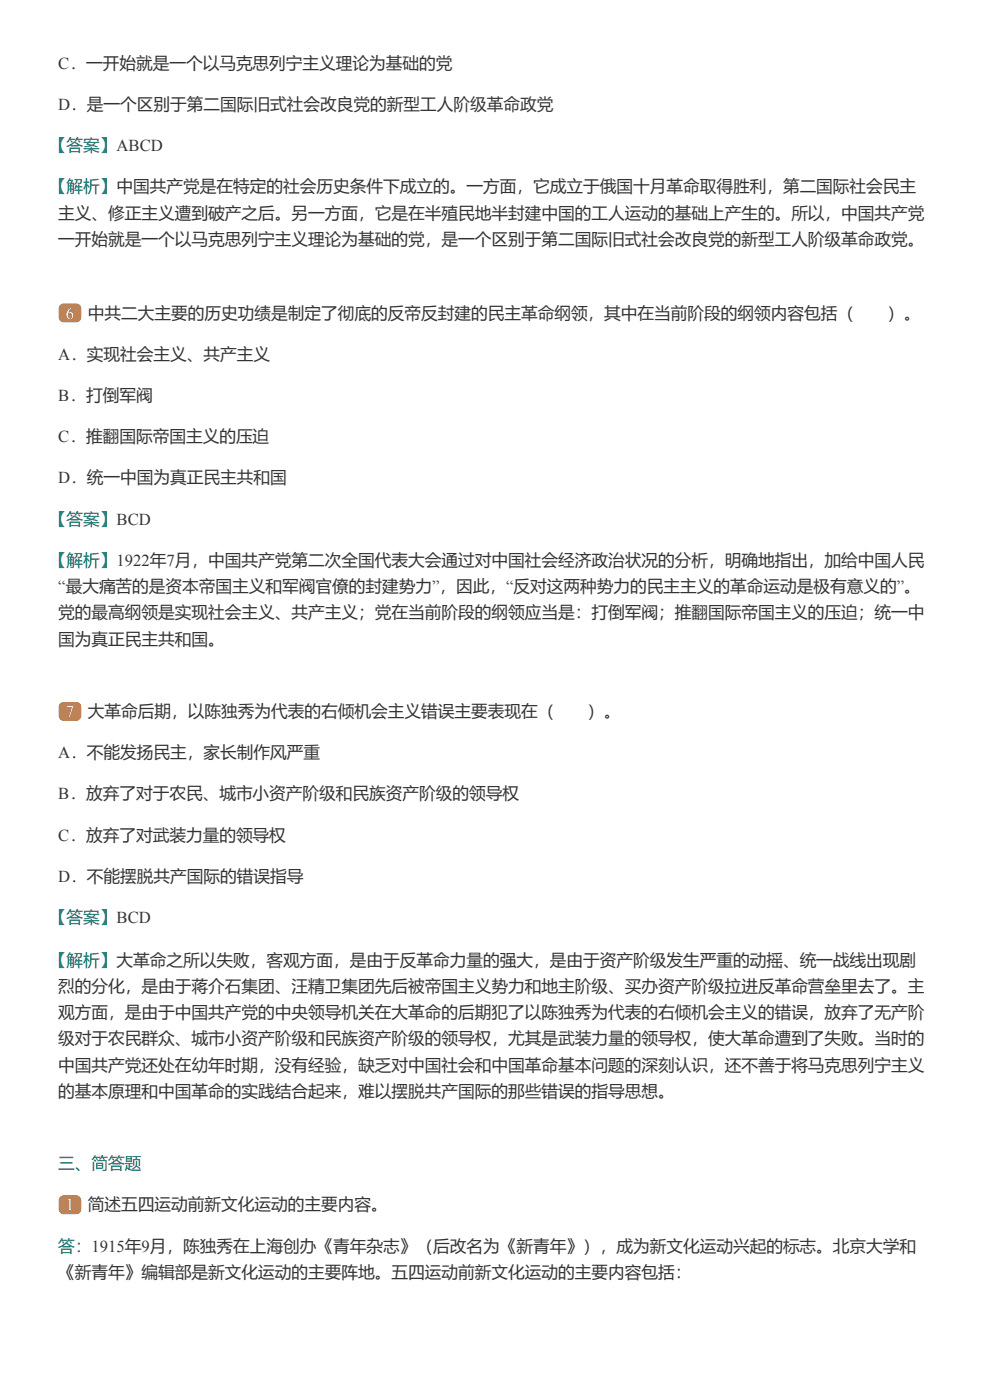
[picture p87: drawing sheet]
<svg xmlns="http://www.w3.org/2000/svg" width="210mm" height="297mm" viewBox="0 0 210 297" stroke-linecap="round" stroke-linejoin="round" font-family="sans-serif">
<defs><g id="words">
<g font-size="3.5" fill="#333">
<text x="12.3" y="14.6">C．一开始就是一个以马克思列宁主义理论为基础的党</text>
<text x="12.3" y="23.3">D．是一个区别于第二国际旧式社会改良党的新型工人阶级革命政党</text>
<text x="12.3" y="46.3">主义、修正主义遭到破产之后。另一方面，它是在半殖民地半封建中国的工人运动的基础上产生的。所以，中国共产党</text>
<text x="12.3" y="51.9">一开始就是一个以马克思列宁主义理论为基础的党，是一个区别于第二国际旧式社会改良党的新型工人阶级革命政党。</text>
<text x="18.6" y="67.5">中共二大主要的历史功绩是制定了彻底的反帝反封建的民主革命纲领，其中在当前阶段的纲领内容包括（</text>
<text x="188" y="67.5">）。</text>
<text x="12.3" y="76.2">A．实现社会主义、共产主义</text>
<text x="12.3" y="85">B．打倒军阀</text>
<text x="12.3" y="93.7">C．推翻国际帝国主义的压迫</text>
<text x="12.3" y="102.4">D．统一中国为真正民主共和国</text>
<text x="12.3" y="125.5">“最大痛苦的是资本帝国主义和军阀官僚的封建势力”，因此，“反对这两种势力的民主主义的革命运动是极有意义的”。</text>
<text x="12.3" y="131">党的最高纲领是实现社会主义、共产主义；党在当前阶段的纲领应当是：打倒军阀；推翻国际帝国主义的压迫；统一中</text>
<text x="12.3" y="136.6">国为真正民主共和国。</text>
<text x="18.6" y="151.9">大革命后期，以陈独秀为代表的右倾机会主义错误主要表现在（</text>
<text x="124.5" y="151.9">）。</text>
<text x="12.3" y="160.7">A．不能发扬民主，家长制作风严重</text>
<text x="12.3" y="169.4">B．放弃了对于农民、城市小资产阶级和民族资产阶级的领导权</text>
<text x="12.3" y="178.1">C．放弃了对武装力量的领导权</text>
<text x="12.3" y="186.9">D．不能摆脱共产国际的错误指导</text>
<text x="12.3" y="210.2">烈的分化，是由于蒋介石集团、汪精卫集团先后被帝国主义势力和地主阶级、买办资产阶级拉进反革命营垒里去了。主</text>
<text x="12.3" y="215.7">观方面，是由于中国共产党的中央领导机关在大革命的后期犯了以陈独秀为代表的右倾机会主义的错误，放弃了无产阶</text>
<text x="12.3" y="221.3">级对于农民群众、城市小资产阶级和民族资产阶级的领导权，尤其是武装力量的领导权，使大革命遭到了失败。当时的</text>
<text x="12.3" y="226.8">中国共产党还处在幼年时期，没有经验，缺乏对中国社会和中国革命基本问题的深刻认识，还不善于将马克思列宁主义</text>
<text x="12.3" y="232.4">的基本原理和中国革命的实践结合起来，难以摆脱共产国际的那些错误的指导思想。</text>
<text x="18.6" y="256.5">简述五四运动前新文化运动的主要内容。</text>
<text x="12.3" y="270.8">《新青年》编辑部是新文化运动的主要阵地。五四运动前新文化运动的主要内容包括：</text>
</g>
<g font-size="3.5" fill="#007874">
<text x="10.6" y="32">【答案】ABCD</text>
<text x="10.6" y="40.8">【解析】中国共产党是在特定的社会历史条件下成立的。一方面，它成立于俄国十月革命取得胜利，第二国际社会民主</text>
<text x="10.6" y="111.2">【答案】BCD</text>
<text x="10.6" y="119.9">【解析】1922年7月，中国共产党第二次全国代表大会通过对中国社会经济政治状况的分析，明确地指出，加给中国人民</text>
<text x="10.6" y="195.6">【答案】BCD</text>
<text x="10.6" y="204.6">【解析】大革命之所以失败，客观方面，是由于反革命力量的强大，是由于资产阶级发生严重的动摇、统一战线出现剧</text>
<text x="12.3" y="247.8">三、简答题</text>
<text x="12.3" y="265.2">答：1915年9月，陈独秀在上海创办《青年杂志》（后改名为《新青年》），成为新文化运动兴起的标志。北京大学和</text>
</g>
<g font-size="3.5" fill="#fff">
<text x="13.9" y="67.5">6</text>
<text x="13.9" y="151.9">7</text>
<text x="13.9" y="256.5">1</text>
</g>
</g></defs>
<g fill="#e60">
<path d="M12.7 64.6l.8-.3h2.6a1.06 1.06 0 0 1 1.1 1.1v1.8a1.06 1.06 0 0 1-1.1 1.1h-2.6a1.06 1.06 0 0 1-1.1-1.1l.1-2z"/>
<path d="M12.7 149.1l.8-.3h2.6a1.06 1.06 0 0 1 1.1 1v1.9a1.06 1.06 0 0 1-1.1 1h-2.6a1.06 1.06 0 0 1-1.1-1l.1-2.1z"/>
<path d="M12.7 253.6l.8-.3h2.6a1.06 1.06 0 0 1 1.1 1.1v1.8a1.06 1.06 0 0 1-1.1 1.1h-2.6a1.06 1.06 0 0 1-1.1-1.1l.1-2z"/>
</g>
<use href="#words"/>
</svg>
